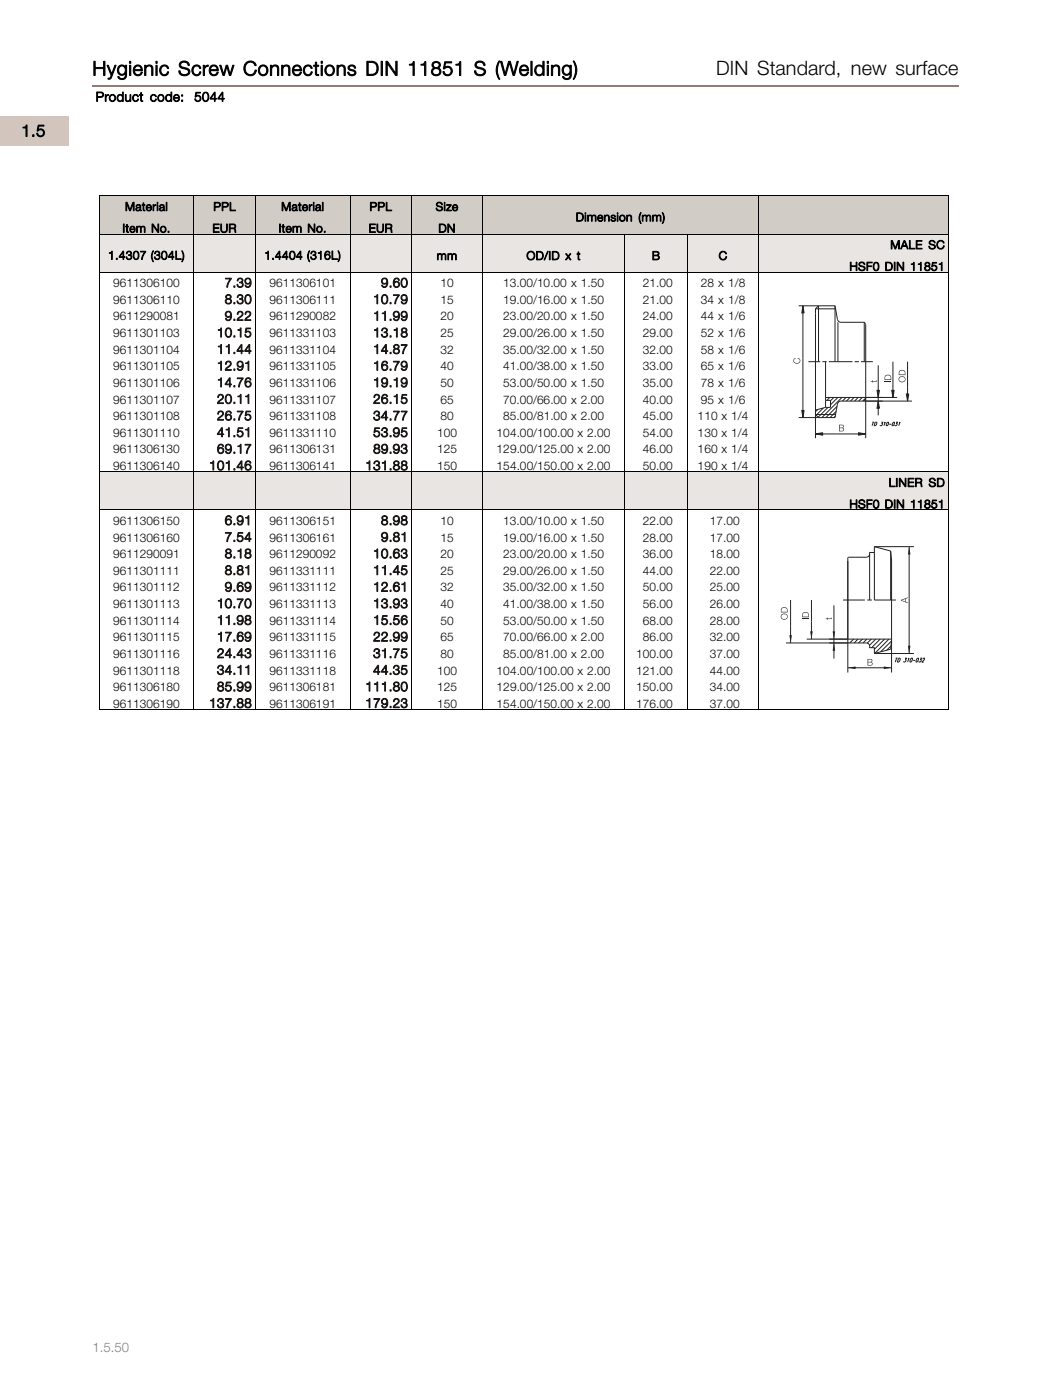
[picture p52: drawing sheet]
<svg xmlns="http://www.w3.org/2000/svg" width="220mm" height="297mm" viewBox="0 0 220 297" stroke-linecap="round" stroke-linejoin="round" font-family="sans-serif">
<defs><g id="words">
<g font-size="4.2">
<text x="19.6" y="16">Hygienic Screw Connections DIN 11851 S (Welding)</text>
<text x="151.9" y="16">DIN Standard, new surface</text>
</g>
<text font-size="3.5" x="4.5" y="29">1.5</text>
<g font-size="2.8">
<text x="20.3" y="21.5">Product code:</text>
<text x="41.2" y="21.5">5044</text>
</g>
<g font-size="2.8" fill="#1c1714">
<text x="47.7" y="61">7.39</text>
<text x="47.7" y="64.5">8.30</text>
<text x="79.1" y="64.5">10.79</text>
<text x="80.8" y="61">9.60</text>
<text x="46" y="71.6">10.15</text>
<text x="47.7" y="68">9.22</text>
<text x="79.1" y="68">11.99</text>
<text x="79.1" y="71.6">13.18</text>
<text x="46" y="75.1">11.44</text>
<text x="79.1" y="75.1">14.87</text>
<text x="46" y="78.6">12.91</text>
<text x="46" y="82.1">14.76</text>
<text x="79.1" y="78.6">16.79</text>
<text x="79.1" y="82.1">19.19</text>
<text x="46" y="85.7">20.11</text>
<text x="46" y="89.2">26.75</text>
<text x="79.1" y="85.7">26.15</text>
<text x="79.1" y="89.2">34.77</text>
<text x="46" y="92.7">41.51</text>
<text x="79.1" y="92.7">53.95</text>
<text x="44.4" y="99.8">101.46</text>
<text x="46" y="96.2">69.17</text>
<text x="77.5" y="99.8">131.88</text>
<text x="79.1" y="96.2">89.93</text>
<text x="47.7" y="111.4">6.91</text>
<text x="80.8" y="111.4">8.98</text>
<text x="47.7" y="115">7.54</text>
<text x="47.7" y="118.5">8.18</text>
<text x="79.1" y="118.5">10.63</text>
<text x="80.8" y="115">9.81</text>
<text x="47.7" y="122">8.81</text>
<text x="47.7" y="125.5">9.69</text>
<text x="79.1" y="122">11.45</text>
<text x="79.1" y="125.5">12.61</text>
<text x="46" y="129">10.70</text>
<text x="79.1" y="129">13.93</text>
<text x="46" y="132.6">11.98</text>
<text x="46" y="136.1">17.69</text>
<text x="79.1" y="132.6">15.56</text>
<text x="79.1" y="136.1">22.99</text>
<text x="46" y="139.6">24.43</text>
<text x="46" y="143.2">34.11</text>
<text x="79.1" y="139.6">31.75</text>
<text x="79.1" y="143.2">44.35</text>
<text x="46" y="146.7">85.99</text>
<text x="77.5" y="146.7">111.80</text>
<text x="44.4" y="150.2">137.88</text>
<text x="77.5" y="150.2">179.23</text>
</g>
<text font-size="2.8" fill="#937d72" x="19.6" y="287">1.5.50</text>
<g font-size="2.5">
<text x="26.5" y="44.7">Material</text>
<text x="45.3" y="44.7">PPL</text>
<text x="59.6" y="44.7">Material</text>
<text x="78.4" y="44.7">PPL</text>
<text x="92.4" y="44.7">Size</text>
<text x="122.1" y="47">Dimension (mm)</text>
<text x="26" y="49.3">Item No.</text>
<text x="45.1" y="49.3">EUR</text>
<text x="59.1" y="49.3">Item No.</text>
<text x="78.2" y="49.3">EUR</text>
<text x="93" y="49.3">DN</text>
<text x="188.8" y="52.8">MALE SC</text>
<text x="22.9" y="55.1">1.4307 (304L)</text>
<text x="56.1" y="55.1">1.4404 (316L)</text>
<text x="92.6" y="55.2">mm</text>
<text x="111.7" y="55.2">OD/ID x t</text>
<text x="138.3" y="55.2">B</text>
<text x="152.4" y="55.2">C</text>
<text x="180.1" y="57.4">HSF0 DIN 11851</text>
<text x="24" y="61">9611306100</text>
<text x="24" y="64.5">9611306110</text>
<text x="57.2" y="61">9611306101</text>
<text x="57.2" y="64.5">9611306111</text>
<text x="93.4" y="61">10</text>
<text x="93.4" y="64.5">15</text>
<text x="106.7" y="61">13.00/10.00 x 1.50</text>
<text x="106.7" y="64.5">19.00/16.00 x 1.50</text>
<text x="136.3" y="61">21.00</text>
<text x="136.3" y="64.5">21.00</text>
<text x="148.6" y="61">28 x 1/8</text>
<text x="148.6" y="64.5">34 x 1/8</text>
<text x="24" y="68">9611290081</text>
<text x="24" y="71.6">9611301103</text>
<text x="57.2" y="68">9611290082</text>
<text x="57.2" y="71.6">9611331103</text>
<text x="93.4" y="68">20</text>
<text x="93.4" y="71.6">25</text>
<text x="106.7" y="68">23.00/20.00 x 1.50</text>
<text x="106.7" y="71.6">29.00/26.00 x 1.50</text>
<text x="136.3" y="68">24.00</text>
<text x="136.3" y="71.6">29.00</text>
<text x="148.6" y="68">44 x 1/6</text>
<text x="148.6" y="71.6">52 x 1/6</text>
<text x="24" y="75.1">9611301104</text>
<text x="57.2" y="75.1">9611331104</text>
<text x="93.4" y="75.1">32</text>
<text x="106.7" y="75.1">35.00/32.00 x 1.50</text>
<text x="136.3" y="75.1">32.00</text>
<text x="148.6" y="75.1">58 x 1/6</text>
<text x="24" y="78.6">9611301105</text>
<text x="24" y="82.1">9611301106</text>
<text x="57.2" y="78.6">9611331105</text>
<text x="57.2" y="82.1">9611331106</text>
<text x="93.4" y="78.6">40</text>
<text x="93.4" y="82.1">50</text>
<text x="106.7" y="78.6">41.00/38.00 x 1.50</text>
<text x="106.7" y="82.1">53.00/50.00 x 1.50</text>
<text x="136.3" y="78.6">33.00</text>
<text x="136.3" y="82.1">35.00</text>
<text x="148.6" y="78.6">65 x 1/6</text>
<text x="148.6" y="82.1">78 x 1/6</text>
<text x="24" y="85.7">9611301107</text>
<text x="24" y="89.2">9611301108</text>
<text x="57.2" y="85.7">9611331107</text>
<text x="57.2" y="89.2">9611331108</text>
<text x="93.4" y="85.7">65</text>
<text x="93.4" y="89.2">80</text>
<text x="106.7" y="85.7">70.00/66.00 x 2.00</text>
<text x="106.7" y="89.2">85.00/81.00 x 2.00</text>
<text x="136.3" y="85.7">40.00</text>
<text x="136.3" y="89.2">45.00</text>
<text x="148" y="89.2">110 x 1/4</text>
<text x="148.6" y="85.7">95 x 1/6</text>
<text x="24" y="92.7">9611301110</text>
<text x="57.2" y="92.7">9611331110</text>
<text x="92.7" y="92.7">100</text>
<text x="105.3" y="92.7">104.00/100.00 x 2.00</text>
<text x="136.3" y="92.7">54.00</text>
<text x="148" y="92.7">130 x 1/4</text>
<text x="24" y="96.2">9611306130</text>
<text x="24" y="99.8">9611306140</text>
<text x="57.2" y="96.2">9611306131</text>
<text x="57.2" y="99.8">9611306141</text>
<text x="92.7" y="96.2">125</text>
<text x="92.7" y="99.8">150</text>
<text x="105.3" y="96.2">129.00/125.00 x 2.00</text>
<text x="105.3" y="99.8">154.00/150.00 x 2.00</text>
<text x="136.3" y="96.2">46.00</text>
<text x="136.3" y="99.8">50.00</text>
<text x="148" y="96.2">160 x 1/4</text>
<text x="148" y="99.8">190 x 1/4</text>
<text x="180.1" y="107.9">HSF0 DIN 11851</text>
<text x="188.5" y="103.3">LINER SD</text>
<text x="24" y="111.4">9611306150</text>
<text x="57.2" y="111.4">9611306151</text>
<text x="93.4" y="111.4">10</text>
<text x="106.7" y="111.4">13.00/10.00 x 1.50</text>
<text x="136.3" y="111.4">22.00</text>
<text x="150.5" y="111.4">17.00</text>
<text x="24" y="115">9611306160</text>
<text x="24" y="118.5">9611290091</text>
<text x="57.2" y="115">9611306161</text>
<text x="57.2" y="118.5">9611290092</text>
<text x="93.4" y="115">15</text>
<text x="93.4" y="118.5">20</text>
<text x="106.7" y="115">19.00/16.00 x 1.50</text>
<text x="106.7" y="118.5">23.00/20.00 x 1.50</text>
<text x="136.3" y="115">28.00</text>
<text x="136.3" y="118.5">36.00</text>
<text x="150.5" y="115">17.00</text>
<text x="150.5" y="118.5">18.00</text>
<text x="24" y="122">9611301111</text>
<text x="24" y="125.5">9611301112</text>
<text x="57.2" y="122">9611331111</text>
<text x="57.2" y="125.5">9611331112</text>
<text x="93.4" y="122">25</text>
<text x="93.4" y="125.5">32</text>
<text x="106.7" y="122">29.00/26.00 x 1.50</text>
<text x="106.7" y="125.5">35.00/32.00 x 1.50</text>
<text x="136.3" y="122">44.00</text>
<text x="136.3" y="125.5">50.00</text>
<text x="150.5" y="122">22.00</text>
<text x="150.5" y="125.5">25.00</text>
<text x="24" y="129">9611301113</text>
<text x="57.2" y="129">9611331113</text>
<text x="93.4" y="129">40</text>
<text x="106.7" y="129">41.00/38.00 x 1.50</text>
<text x="136.3" y="129">56.00</text>
<text x="150.5" y="129">26.00</text>
<text x="24" y="132.6">9611301114</text>
<text x="24" y="136.1">9611301115</text>
<text x="57.2" y="132.6">9611331114</text>
<text x="57.2" y="136.1">9611331115</text>
<text x="93.4" y="132.6">50</text>
<text x="93.4" y="136.1">65</text>
<text x="106.7" y="132.6">53.00/50.00 x 1.50</text>
<text x="106.7" y="136.1">70.00/66.00 x 2.00</text>
<text x="136.3" y="132.6">68.00</text>
<text x="136.3" y="136.1">86.00</text>
<text x="150.5" y="132.6">28.00</text>
<text x="150.5" y="136.1">32.00</text>
<text x="24" y="139.6">9611301116</text>
<text x="24" y="143.2">9611301118</text>
<text x="57.2" y="139.6">9611331116</text>
<text x="57.2" y="143.2">9611331118</text>
<text x="92.7" y="143.2">100</text>
<text x="93.4" y="139.6">80</text>
<text x="105.3" y="143.2">104.00/100.00 x 2.00</text>
<text x="106.7" y="139.6">85.00/81.00 x 2.00</text>
<text x="134.9" y="143.2">121.00</text>
<text x="134.9" y="139.6">100.00</text>
<text x="150.5" y="143.2">44.00</text>
<text x="150.5" y="139.6">37.00</text>
<text x="24" y="146.7">9611306180</text>
<text x="57.2" y="146.7">9611306181</text>
<text x="92.7" y="146.7">125</text>
<text x="105.3" y="146.7">129.00/125.00 x 2.00</text>
<text x="134.9" y="146.7">150.00</text>
<text x="150.5" y="146.7">34.00</text>
<text x="24" y="150.2">9611306190</text>
<text x="57.2" y="150.2">9611306191</text>
<text x="92.7" y="150.2">150</text>
<text x="105.3" y="150.2">154.00/150.00 x 2.00</text>
<text x="134.9" y="150.2">176.00</text>
<text x="150.5" y="150.2">37.00</text>
</g>
</g></defs>
<path d="M19.6 18.3h183.7" fill="none" stroke="#937d72" stroke-width=".36"/>
<path d="M-.1 24.7h14.8v6.2h-14.8z" fill="#d1c5bd"/>
<g fill="#d1ccc6">
<path d="M21 41.6h33.1v8.1h-33.1z"/>
<path d="M54.2 41.6h33.1v8.1h-33.1z"/>
<path d="M87.3 41.6h113.8v8.1h-113.8z"/>
</g>
<path d="M21 41.6h180.1v8.1M21 41.5v8.2M41.1 41.5v8.2M54.2 41.5v8.2M74.3 41.5v8.2M87.3 41.5v8.2M102.3 41.5v8.2M160.9 41.5v8.2" fill="none" stroke="#000" stroke-width=".21"/>
<g fill="#e8e5e2">
<path d="M21 49.7h33.1v8.1h-33.1z"/>
<path d="M54.2 49.7h33.1v8.1h-33.1z"/>
<path d="M87.3 49.7h113.8v8.1h-113.8z"/>
</g>
<path d="M21 49.7h180.1v46.9M21 57.8h180.1M21 49.7v46.9M41.1 49.7v46.9M54.2 49.7v46.9M74.3 49.7v46.9M87.3 49.7v46.9M102.3 49.7v46.9M132.5 49.7v46.9M145.8 49.7v46.9M160.9 49.7v46.9" fill="none" stroke="#000" stroke-width=".21"/>
<g fill="none" stroke="#231f20" stroke-width=".21">
<path d="M169.4 64.9h7.7l.5 2.9a.75 .75 0 0 0 .7 .6h5v8.4M170.3 64.9v23.7M173.6 64.9l-.7 .7v.9M175.1 76.8v7.6M177.7 68.4v8.4M183.3 68.4l.3 .4M183.6 68.9v.3M169.4 88.6h4.2M173.4 86.9l-.5 .5M174.6 86.6l-1.5 1.5M175.1 85v1.5M175.6 86.5l-2.1 2.1"/>
<path d="M176 84.4l-.6 .6M176.8 84.4l-.7 .7M177.1 88.3l-.2 .3M177.3 87.3l-1.3 1.3M177.5 86.3l-2.3 2.3M177.7 84.4l-1.6 1.5M178.6 84.4l-4.3 4.2M179.4 84.4l-.7 .7M180.3 84.4l-.8 .7M181.1 84.4l-.7 .7M182 84.4l-.8 .7M182.9 84.4l-.8 .7"/>
<path d="M183.6 84.5l-.6 .6"/>
</g>
<path d="M170 87.1h.5l-.2 1.5z" fill="#231f20"/>
<path d="M170 87.1h.5l-.2 1.5z" fill="none" stroke="#231f20" stroke-width=".21"/>
<path d="M170.3 64.9l.2 1.5h-.5z" fill="#231f20"/>
<path d="M170.3 64.9l.2 1.5h-.5zM171.4 76.8h2.5M172.9 65.6h4.3M174.4 76.8h.9M175.8 76.8h5M181.2 76.8h1M182.6 76.8h2.5M183.6 69.2v23.8M172.9 92.1h10.7M175.1 84.4v.6h1v1.5h-1l-2.2 .5v6M175.1 84.4h8.4M183.6 84.7l-.3 .4h-5a.75 .75 0 0 0-.7 .6l-.5 2.9h-3.5l-.7-.6h4.3" fill="none" stroke="#231f20" stroke-width=".21"/>
<path d="M172.9 92.1l1.6-.3v.6z" fill="#231f20"/>
<path d="M172.9 92.1l1.6-.3v.6z" fill="none" stroke="#231f20" stroke-width=".21"/>
<path d="M182.1 91.8l1.5 .3-1.5 .3z" fill="#231f20"/>
<g fill="none" stroke="#231f20" stroke-width=".21">
<path d="M172.9 66.5v20.5M173.6 64.9v11.9M177.1 64.9v11.9M186.3 77.5v10.7M182.1 91.8l1.5 .3-1.5 .3zM183.3 85.1h3.9M183.5 84.4h3.7M185 89.6h.4M185.2 89.6l-.3 .8M185.6 89.6h.2a.48 .48 0 0 1 0 .6 .48 .48 0 0 1-.5 .2zM186.9 89.6h.4l-.3 .3a.24 .24 0 0 1 0 .4 .24 .24 0 0 1-.3-.1M187.5 89.8l.2-.2-.2 .8"/>
<path d="M188.2 89.6h.1a.44 .44 0 0 1 .1 .5 .44 .44 0 0 1-.5 .2zM188.6 90h.4M189.5 89.6h.1a.37 .37 0 0 1 0 .5 .37 .37 0 0 1-.4 .1zM190.1 89.6h.3l-.2 .3a.27 .27 0 0 1-.1 .4 .27 .27 0 0 1-.3-.1M190.7 89.8l.2-.2-.3 .8"/>
</g>
<path d="M186.2 85.1l.3 1.6h-.5z" fill="#231f20"/>
<path d="M186.2 85.1l.3 1.6h-.5z" fill="none" stroke="#231f20" stroke-width=".21"/>
<path d="M186 82.8h.5l-.3 1.6z" fill="#231f20"/>
<path d="M183.3 68.4h.1M183.6 68.8v.1M192.5 76.8v8.3M175.1 84.4h.1M183.3 85.1h10.1M183.5 84.4h.1M183.6 84.6v.1M186 82.8h.5l-.3 1.6z" fill="none" stroke="#231f20" stroke-width=".21"/>
<path d="M192.2 83.6h.5l-.2 1.5z" fill="#231f20"/>
<path d="M189.4 76.8v7.6M183.5 84.4h6.8M192.2 83.6h.5l-.2 1.5z" fill="none" stroke="#231f20" stroke-width=".21"/>
<path d="M189.1 82.8h.5l-.2 1.6z" fill="#231f20"/>
<path d="M189.1 82.8h.5l-.2 1.6z" fill="none" stroke="#231f20" stroke-width=".21"/>
<g fill="#231f20">
<path d="M168.4 76.2l.3-.2v.1a.53 .53 0 0 0-.2 .8 .53 .53 0 0 0 .8 .1 .46 .46 0 0 0 .3-.5 .46 .46 0 0 0-.4-.4v-.1a.66 .66 0 0 1 .3 1 .66 .66 0 0 1-1 0l-.2-.5z"/>
<path d="M184.7 80.9h.3v-.2l.1 .2h.7l.2-.2-.1 .3h-.8v.2z"/>
<path d="M187.6 80.9h1.4v.2h-1.4z"/>
<path d="M177.9 90.1h.6a.35 .35 0 0 1 .4 .3 .35 .35 0 0 1-.2 .4 .39 .39 0 0 1 .3 .5 .39 .39 0 0 1-.5 .3h-.6zM178.1 90.3v.5l.7-.2-.1-.3zM178.1 90.9v.5l.8-.1-.2-.4z"/>
<path d="M187.8 79.7l.2-.1a.71 .71 0 0 1 1 .6v.4h-1.4zM187.8 79.8l-.1 .7h1.2a.64 .64 0 0 0-.2-.8 .64 .64 0 0 0-.9 .1z"/>
<path d="M190.8 80a.73 .73 0 0 1 1.1 .1 .73 .73 0 0 1-.2 1 .73 .73 0 0 1-1-.2l-.1-.6zM190.8 80.2a.57 .57 0 0 0 .5 .8 .57 .57 0 0 0 .4-.9l-.5-.1z"/>
<path d="M190.8 78.7l.2-.1a.71 .71 0 0 1 1 .5v.5h-1.4zM190.9 78.8l-.2 .7h1.2a.64 .64 0 0 0-.2-.8 .64 .64 0 0 0-.8 .1z"/>
</g>
<path d="M21 96.6v3.5M41.1 96.6v3.5M54.2 96.6v3.5M74.3 96.6v3.5M87.3 96.6v3.5M102.3 96.6v3.5M132.5 96.6v3.5M145.8 96.6v3.5M160.9 96.6v3.5M201.1 96.6v3.5" fill="none" stroke="#000" stroke-width=".21"/>
<g fill="#e8e5e2">
<path d="M21 100.1h33.1v8.1h-33.1z"/>
<path d="M54.2 100.1h33.1v8.1h-33.1z"/>
<path d="M87.3 100.1h113.8v8.1h-113.8z"/>
</g>
<path d="M21 100.1h180.1v47M21 108.2h180.1M21 100.1v47M41.1 100.1v47M54.2 100.1v47M74.3 100.1v47M87.3 100.1v47M102.3 100.1v47M132.5 100.1v47M145.8 100.1v47M160.9 100.1v47" fill="none" stroke="#000" stroke-width=".21"/>
<g fill="none" stroke="#231f20" stroke-width=".21">
<path d="M179.9 118.3h3.9M184.4 117.6a.65 .65 0 0 1-.6 .6M184.4 117.6v9.8M185.4 117.3v10.1M188.9 117l.2 2M192.8 116v22.7M193.8 116h-8.4v1.3h-1v.3M179.9 135.7h9.1M181 135.7l-.8 .8M182 135.7l-.9 .8M182.9 135.7l-.8 .8M183.8 135.7l-.8 .8"/>
<path d="M184.8 135.7l-.9 .8M185.4 138.7h8.4M185.7 135.7l-1.3 1.3M186.7 135.7l-1.9 1.8M187.6 135.7l-2.2 2.1M188.5 135.7l-3 3M189 137.1l-1 .9M189.1 136.1l-2.3 2.2"/>
</g>
<g fill="#231f20">
<path d="M192.6 137.1h.5l-.3 1.6z"/>
<path d="M192.8 116l.3 1.7h-.5z"/>
</g>
<path d="M179.9 118.3l-.1 .1M179.8 136.3v6.4M179.9 136.5h3.9M184.4 137.1v.4h1v1.2M189.1 135.8l-.2 2M189.1 135.7v7M179.8 141.7h9.3" fill="none" stroke="#231f20" stroke-width=".21"/>
<g fill="#231f20">
<path d="M179.8 141.7l1.7-.2v.5z"/>
<path d="M187.4 141.5l1.7 .2-1.7 .3z"/>
</g>
<g fill="none" stroke="#231f20" stroke-width=".21">
<path d="M179.8 118.4l.1 18.1h-4M185.4 116l3.5 1v10.4M175.9 135.7h4M176.9 128.5v11.3M183.8 136.5a.65 .65 0 0 1 .6 .6M188.9 137.8l-3.5 .9M190 139.7h.4M190.1 139.7l-.2 .8M190.6 139.7h.2a.56 .56 0 0 1-.5 .8zM191.9 139.7h.4l-.3 .3a.26 .26 0 0 1 0 .4 .26 .26 0 0 1-.4 0M192.6 139.9l.2-.2-.3 .8M193.3 139.7h.1a.53 .53 0 0 1-.3 .8l-.1-.3z"/>
<path d="M194.6 139.7h.1a.53 .53 0 0 1-.3 .8l-.1-.3zM195.2 139.7h.3l-.3 .3a.25 .25 0 0 1 .1 .4 .25 .25 0 0 1-.4 0M195.7 139.9l.2-.2 .2 .1-.6 .7h.4M193.7 140.2h.4"/>
</g>
<g fill="#231f20">
<path d="M176.9 136.5l.2 1.6h-.5z"/>
<path d="M176.6 134h.5l-.2 1.7z"/>
</g>
<path d="M179.8 119.1v16.6M179.8 118.4h.1M189.1 118.9l-.1 16.8M166.7 136.5h13.2M167.7 127.4v9.1M178.8 127.4h4.6M179.8 136.3h.1M179.9 135.7h-.1M183.9 127.4h1M185.4 127.4h4.6" fill="none" stroke="#231f20" stroke-width=".21"/>
<path d="M167.4 134.8h.5l-.2 1.7z" fill="#231f20"/>
<path d="M171.1 135.7h8.8M172.1 127.4v8.3" fill="none" stroke="#231f20" stroke-width=".21"/>
<path d="M171.8 134h.6l-.3 1.7z" fill="#231f20"/>
<g fill="#231f20">
<path d="M175.1 131.3h.3v-.2l.1 .2h.8l.1-.2v.3h-.9v.2z"/>
<path d="M170.1 131.3h1.4v.1h-1.4z"/>
<path d="M184 139.9h.6a.35 .35 0 0 1 .4 .2 .35 .35 0 0 1-.2 .4 .39 .39 0 0 1 .2 .5 .39 .39 0 0 1-.4 .3h-.6zM184.1 140v.5l.8-.2-.2-.3zM184.1 140.6v.6l.8-.2-.1-.4z"/>
<path d="M191.1 127.3l1.4-.5v.1l-.4 .2v.6l.4 .2v.1l-1.4-.5zM191.2 127.4l.8 .3v-.6z"/>
<path d="M170.3 130.1l.2-.1a.71 .71 0 0 1 1 .5v.5h-1.4zM170.4 130.2l-.2 .7h1.2a.64 .64 0 0 0-.2-.8 .64 .64 0 0 0-.8 .1z"/>
<path d="M165.8 130.4a.73 .73 0 0 1 1.1 0 .73 .73 0 0 1-.2 1.1 .73 .73 0 0 1-1-.3l-.1-.5zM165.8 130.6a.57 .57 0 0 0 .6 .8 .57 .57 0 0 0 .3-.9l-.5-.1z"/>
<path d="M165.8 129l.2-.1a.71 .71 0 0 1 1 .6v.5h-1.4zM165.9 129.2l-.2 .7h1.2a.64 .64 0 0 0-.2-.8 .64 .64 0 0 0-.8 .1z"/>
</g>
<path d="M21 147v3.6M41.1 147v3.6M54.2 147v3.6M74.3 147v3.6M87.3 147v3.6M102.3 147v3.6M132.5 147v3.6M145.8 147v3.6M160.9 147v3.6M201.1 147v3.6h-180.1" fill="none" stroke="#000" stroke-width=".21"/>
<use href="#words"/>
</svg>
